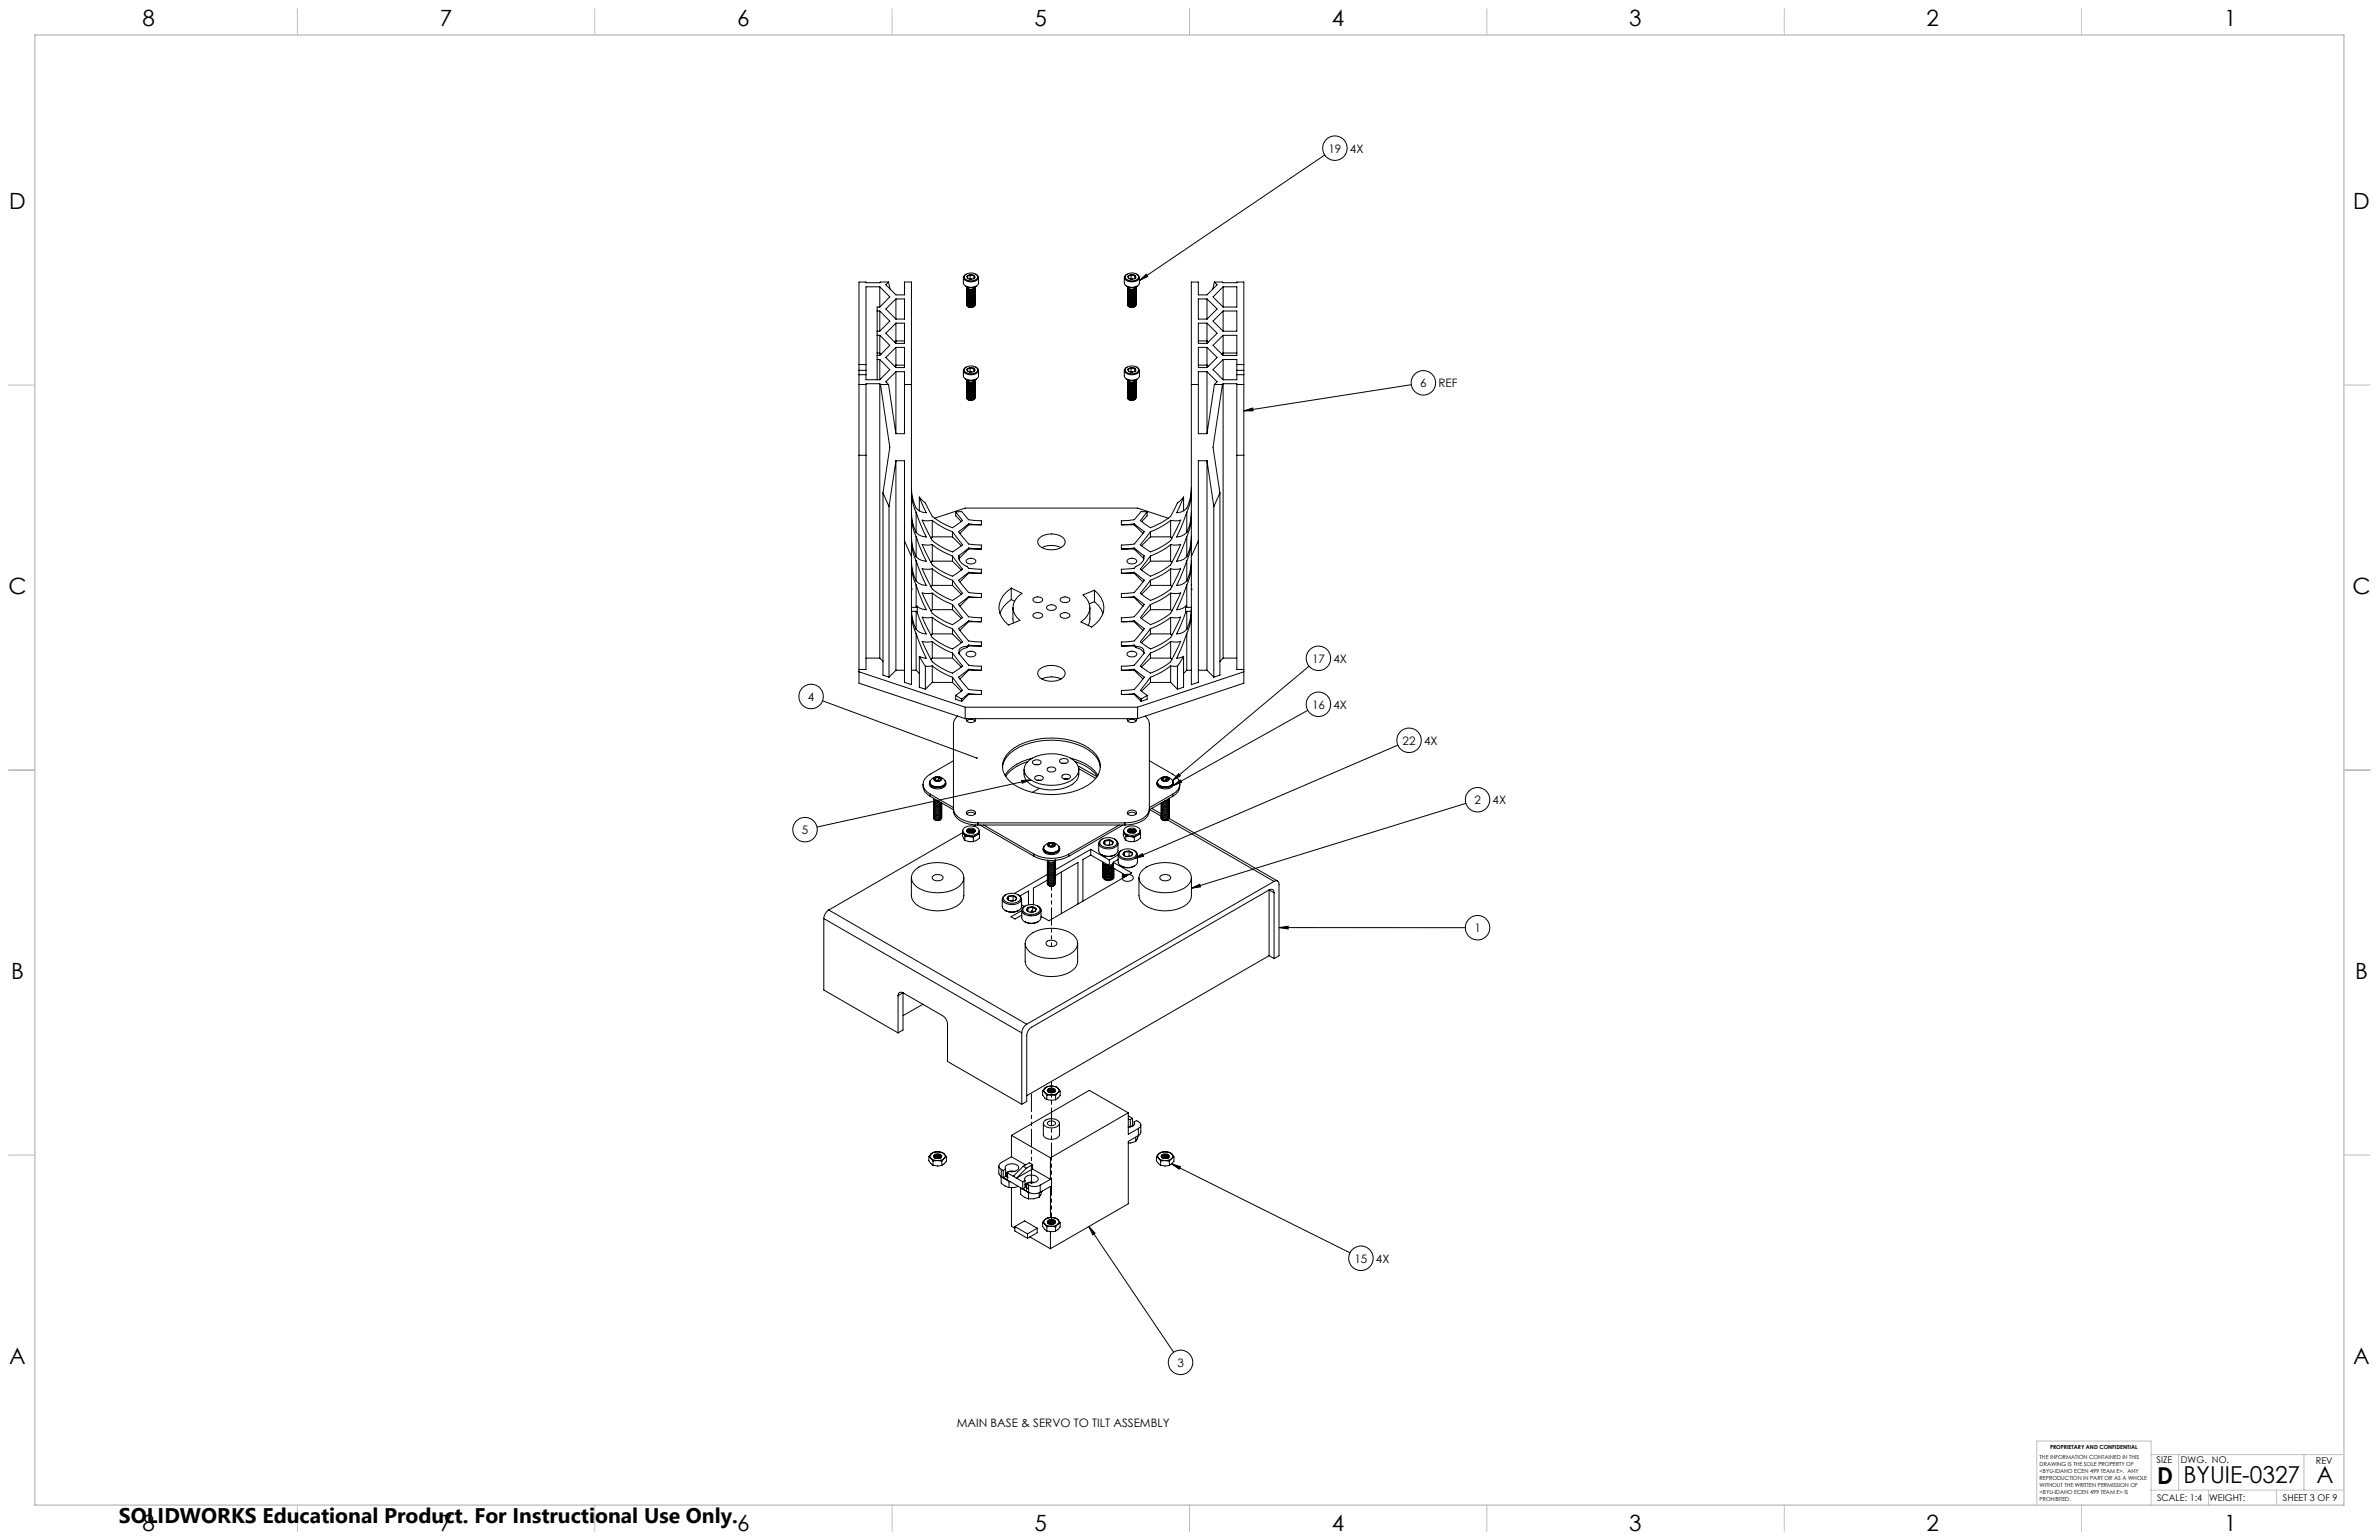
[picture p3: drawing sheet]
<svg xmlns="http://www.w3.org/2000/svg" width="864mm" height="559mm" viewBox="0 0 864 559" stroke-linecap="round" stroke-linejoin="round" font-family="sans-serif">
<defs><g id="words">
<g font-size="8.5">
<text x="783.1" y="538.4">D</text>
<text x="792.6" y="538.3">BYUIE-0327</text>
<text x="840.9" y="538.3">A</text>
</g>
<g font-size="8.1">
<text x="51.7" y="9.3">8</text>
<text x="159.7" y="9.3">7</text>
<text x="267.6" y="9.3">6</text>
<text x="375.5" y="9.3">5</text>
<text x="483.5" y="9.3">4</text>
<text x="591.4" y="9.3">3</text>
<text x="699.4" y="9.3">2</text>
<text x="807.3" y="9.3">1</text>
<text x="3.3" y="76">D</text>
<text x="854.2" y="76">D</text>
<text x="3" y="215.7">C</text>
<text x="853.9" y="215.7">C</text>
<text x="4" y="355.4">B</text>
<text x="854.9" y="355.4">B</text>
<text x="3.3" y="495.1">A</text>
<text x="854.2" y="495.1">A</text>
<text x="51.7" y="555.4">8</text>
<text x="159.7" y="555.4">7</text>
<text x="267.6" y="555.4">6</text>
<text x="375.5" y="555.4">5</text>
<text x="483.5" y="555.4">4</text>
<text x="591.4" y="555.4">3</text>
<text x="699.4" y="555.4">2</text>
<text x="807.3" y="555.4">1</text>
</g>
<text font-size="7.7" x="43.2" y="552.5">SOLIDWORKS Educational Product. For Instructional Use Only.</text>
<g font-size="4.2">
<text x="482.3" y="55.4">19</text>
<text x="490" y="55.4">4X</text>
<text x="515.5" y="140.5">6</text>
<text x="522.2" y="140.5">REF</text>
<text x="476.3" y="240.5">17</text>
<text x="484.1" y="240.5">4X</text>
<text x="293.3" y="254.3">4</text>
<text x="476.3" y="257.2">16</text>
<text x="484.1" y="257.2">4X</text>
<text x="509.2" y="270.2">22</text>
<text x="517" y="270.2">4X</text>
<text x="535.2" y="291.8">2</text>
<text x="541.8" y="291.8">4X</text>
<text x="291.1" y="302.7">5</text>
<text x="535.2" y="338.2">1</text>
<text x="491.7" y="458.2">15</text>
<text x="499.5" y="458.2">4X</text>
<text x="427.4" y="495.9">3</text>
<text x="347.3" y="517.7">MAIN BASE &amp; SERVO TO TILT ASSEMBLY</text>
</g>
<g font-size="3.4">
<text x="782.9" y="531">SIZE</text>
<text x="791.7" y="531">DWG. NO.</text>
<text x="840.7" y="531.1">REV</text>
<text x="783" y="544.6">SCALE: 1:4</text>
<text x="801.9" y="544.7">WEIGHT:</text>
<text x="828.7" y="544.6">SHEET 3 OF 9</text>
</g>
<g font-size="2">
<text x="744.2" y="525.8">PROPRIETARY AND CONFIDENTIAL</text>
<text x="740.4" y="529.4">THE INFORMATION CONTAINED IN THIS</text>
<text x="740.4" y="531.9">DRAWING IS THE SOLE PROPERTY OF</text>
<text x="740.4" y="534.5">&lt;BYU-IDAHO ECEN 499 TEAM E&gt;. ANY</text>
<text x="740.4" y="537">REPRODUCTION IN PART OR AS A WHOLE</text>
<text x="740.4" y="539.5">WITHOUT THE WRITTEN PERMISSION OF</text>
<text x="740.4" y="542">&lt;BYU-IDAHO ECEN 499 TEAM E&gt; IS</text>
<text x="740.4" y="544.6">PROHIBITED.</text>
</g>
</g></defs>
<g fill="none" stroke="#000" stroke-width=".36">
<path d="M480.9 56.2l-67.3 45.6M350.4 99.7a3.2 3.2 0 0 1 4.5 .5 1.68 1.68 0 0 1-1.9 1.7 2.34 2.34 0 0 1-3-1.7zM350.7 99.5a1.26 1.26 0 0 0-.5 2.1 3.9 3.9 0 0 0 4.9-.4 1.3 1.3 0 0 0-.9-1.7M352.2 99.7l1.4 .2M352.2 99.7l-1.1 .5M352.2 99.7v1.5M353.6 99.9l.2 .9M353.6 99.9v1.1M408.8 99.7a3.2 3.2 0 0 1 4.5 .5 1.68 1.68 0 0 1-1.9 1.7 2.34 2.34 0 0 1-3-1.7zM409.2 99.5a1.26 1.26 0 0 0-.6 2.1 3.9 3.9 0 0 0 4.9-.4 1.3 1.3 0 0 0-.9-1.7M410.6 99.7l1.4 .2M410.6 99.7l-1.1 .5"/>
<path d="M410.6 99.7v1.5M412 99.9l.3 .9M412 99.9v1.1M318.4 112.9h1M319.4 104.1h-5v33.7h5M319.4 104.1v7.3M319.4 112.9v7.3M319.4 111.4h-1v26.4M319.4 112.9l3.6 3.6-3.6 3.7M319.4 104.1l3.6 3.6-3.6 3.7M322.5 102.3l-.9 1 3.6 3.7h3.1v-4.7h2.6v146.1l-2.6-.8v-80.4h-3.1M322.5 102.3h-2.9l-.2 .3-7.6-.3v145.6l38.6 12.9"/>
<path d="M322.5 102.3l.6 2.5M325.2 108.5h3.1v7.3h-3.1M325.2 117.3h3.1v7.3h-3.1M325.2 108.5l-3.6 3.6 3.6 3.7M325.2 117.3l-3.6 3.6 3.6 3.7M325.2 108.5v7.3M325.2 117.3v7.3M349.7 100.7v2a2.98 2.98 0 0 0 4.1 1.4l1.3-.8 .1-2.6M350.5 103.8l.2 .1a3.8 3.8 0 0 0 3.7-.1M351 110.6a1.63 1.63 0 0 0 1.5 .9 1.63 1.63 0 0 0 1.4-.9 1.56 1.56 0 0 1-1.4 1.1 1.56 1.56 0 0 1-1.5-1zM351 104.2v.1M351 104.6v.1"/>
<path d="M351 105v.1M351 105.4v.1M351 105.9h.1M351 106.3h.1M351 106.7h.1M351 107.1h.1M351 107.5h.1M351 107.9v.1M351 108.3h.1M351 108.7v.1M351 109.1v.1M351 109.5v.1"/>
<path d="M351 109.9v.1M351 110.3v.1M351 109.9a1.65 1.65 0 0 0 2.9-.2 1.66 1.66 0 0 1-2.9 .3M351 109.5a1.7 1.7 0 0 0 2.9-.1 1.65 1.65 0 0 1-1.4 .9 1.65 1.65 0 0 1-1.5-.8zM351 109.1a1.65 1.65 0 0 0 2.9-.2 1.66 1.66 0 0 1-2.9 .3M351 108.7a1.7 1.7 0 0 0 2.9-.2 1.65 1.65 0 0 1-1.4 1 1.65 1.65 0 0 1-1.5-.8zM351 108.3a1.65 1.65 0 0 0 2.9-.2 1.65 1.65 0 0 1-1.3 1 1.65 1.65 0 0 1-1.6-.8M351 107.5a1.69 1.69 0 0 0 2.9-.2 1.65 1.65 0 0 1-1.3 1 1.65 1.65 0 0 1-1.6-.8M351 107.1a1.65 1.65 0 0 0 2.9-.2 1.66 1.66 0 0 1-2.9 .2M351 106.7a1.69 1.69 0 0 0 2.9-.2 1.63 1.63 0 0 1-1.4 1 1.63 1.63 0 0 1-1.5-.8zM351 105.9a1.69 1.69 0 0 0 2.9-.2 1.63 1.63 0 0 1-1.4 1 1.63 1.63 0 0 1-1.5-.8zM351 105a1.66 1.66 0 0 0 2.9-.2 1.65 1.65 0 0 1-1.3 1.1 1.65 1.65 0 0 1-1.6-.8"/>
<path d="M351 104.6a1.7 1.7 0 0 0 2.9-.1 1.65 1.65 0 0 1-1.4 .9 1.65 1.65 0 0 1-1.5-.8zM351.1 100.2l-.1 .4 .4 .4M351.1 100.2l.3 .8M351.4 101l1.4 .3M352.2 101.2l-.2 .1M352.2 101.2l.5 .1M353.8 100.8l-1 .5M353.8 100.8l-.5 .3M353.9 110.1a1.66 1.66 0 0 1-2.9 .2M353.9 107.7a1.68 1.68 0 0 1-2.9 .2M353.9 106a1.66 1.66 0 0 1-2.9 .3M353.9 105.2a1.66 1.66 0 0 1-2.9 .2"/>
<path d="M353.9 104a1.66 1.66 0 0 1-2.9 .2M353.9 107.7a1.66 1.66 0 0 1-2.9 .3M353.9 106.1a1.69 1.69 0 0 1-2.9 .2M353.9 104.1a1.69 1.69 0 0 1-2.9 .2M354 104.4v.1M354 105.2v.1M354 106v.1M354 107.7h.1M354 108.5h.1M354 109.3v.1M354 110.1v.1M408.1 100.7v2a2.98 2.98 0 0 0 4.1 1.4l1.3-.8 .1-2.6"/>
<path d="M408.9 103.8l.3 .1a3.8 3.8 0 0 0 3.6-.1M409.4 110.6a1.63 1.63 0 0 0 1.5 .9 1.63 1.63 0 0 0 1.5-.9 1.56 1.56 0 0 1-1.5 1.1 1.56 1.56 0 0 1-1.5-1zM409.4 104.2v.1M409.4 104.6v.1M409.4 105v.1M409.4 105.4v.1M409.4 105.9h.1M409.4 106.3h.1M409.4 106.7h.1M409.4 107.1h.1M409.4 107.5h.1M409.4 107.9v.1"/>
<path d="M409.4 108.3h.1M409.4 108.7v.1M409.4 109.1v.1M409.4 109.5v.1M409.4 109.9v.1M409.4 110.3v.1M409.4 109.9a1.65 1.65 0 0 0 3-.2 1.66 1.66 0 0 1-3 .3M409.4 109.5a1.7 1.7 0 0 0 3-.1 1.65 1.65 0 0 1-1.4 .9 1.65 1.65 0 0 1-1.6-.8zM409.4 109.1a1.65 1.65 0 0 0 3-.2 1.66 1.66 0 0 1-3 .3M409.4 108.7a1.7 1.7 0 0 0 3-.2 1.65 1.65 0 0 1-1.4 1 1.65 1.65 0 0 1-1.6-.8zM409.4 108.3a1.65 1.65 0 0 0 3-.2 1.65 1.65 0 0 1-1.4 1 1.65 1.65 0 0 1-1.6-.8M409.4 107.5a1.69 1.69 0 0 0 3-.2 1.65 1.65 0 0 1-1.4 1 1.65 1.65 0 0 1-1.6-.8"/>
<path d="M409.4 107.1a1.65 1.65 0 0 0 3-.2 1.66 1.66 0 0 1-3 .2M409.4 106.7a1.69 1.69 0 0 0 3-.2 1.63 1.63 0 0 1-1.4 1 1.63 1.63 0 0 1-1.6-.8zM409.4 105.9a1.69 1.69 0 0 0 3-.2 1.63 1.63 0 0 1-1.4 1 1.63 1.63 0 0 1-1.6-.8zM409.4 105a1.66 1.66 0 0 0 3-.2 1.65 1.65 0 0 1-1.4 1.1 1.65 1.65 0 0 1-1.6-.8M409.4 104.6a1.7 1.7 0 0 0 3-.1 1.65 1.65 0 0 1-1.4 .9 1.65 1.65 0 0 1-1.6-.8zM409.5 100.2v.4l.3 .4M409.5 100.2l.3 .8M409.8 101l1.4 .3M410.6 101.2l-.1 .1M410.6 101.2l.6 .1M412.3 100.8l-1.1 .5M412.3 100.8l-.5 .3"/>
<path d="M412.4 110.1a1.66 1.66 0 0 1-3 .2M412.4 107.7a1.68 1.68 0 0 1-3 .2M412.4 106a1.66 1.66 0 0 1-3 .3M412.4 105.2a1.66 1.66 0 0 1-3 .2M412.4 104a1.66 1.66 0 0 1-3 .2M412.4 107.7a1.66 1.66 0 0 1-3 .3M412.4 106.1a1.69 1.69 0 0 1-3 .2M412.4 104.1a1.69 1.69 0 0 1-3 .2M412.4 104.4v.1M412.4 105.2v.1M412.4 106v.1M412.4 107.7h.1"/>
<path d="M412.4 108.5h.1M412.4 109.3v.1M412.4 110.1v.1M413.6 101.8l2.5-2.3 .6 .8zM438.1 108.5h-3.1v7.3h3.1M438.1 117.3h-3.1v7.3h3.1M438.1 108.5l3.7 3.6-3.7 3.7M438.1 117.3l3.7 3.6-3.7 3.7M438.1 108.5v7.3M438.1 117.3v7.3M440.8 102.3l1 1-3.7 3.7h-3.1v-4.7h-2.5v146.1l2.5-.8v-80.4h3.1M440.8 102.3h3l.2 .3 7.5-.3v145.6l-38.5 12.9"/>
<path d="M440.8 102.3l-.5 2.5M444 104.1h5v7.3h-5M444 112.9h5v7.3h-5M444 104.1v7.3M444 112.9v7.3M444 112.9l-3.7 3.6 3.7 3.7M444 104.1l-3.7 3.6 3.7 3.7M311.8 139.5h2.6M311.8 136h2.6M311.8 132.3h2.6M311.8 134.4h2.6M318.4 121.7h1"/>
<path d="M318.4 129h1M318.4 120.2h1M318.4 130.5h1M318.4 128.1h1l.4 .5M319.4 139.2h-5v103.7h-2.6M319.4 121.7v7.3M319.4 130.5v7.3M319.4 139.2v99.6M319.4 139.2l.2 .3M319.4 130.5l3.6 3.6-3.6 3.7M319.4 121.7l3.6 3.6-3.6 3.7M319.6 139.5h2.9"/>
<path d="M319.6 139.5l3.4 22.8-2.5 16.6M322.5 139.5l2.7 17.9M325.2 134.9h3.1v22.5h-3.1M325.2 126h3.1v7.4h-3.1M325.2 134.9l-3.6 3.6 .9 1M325.2 126l-3.6 3.7 3.6 3.7M325.2 126v7.4M325.2 134.9v22.5M328.3 139.5h2.6M328.3 132.5h-3.1l-.4 .5M328.3 123.7h-3.1l-.4 .4M349.7 134.4v2a2.98 2.98 0 0 0 4.1 1.4l1.3-.8 .1-2.6"/>
<path d="M350.4 133.4a3.2 3.2 0 0 1 4.5 .5 1.68 1.68 0 0 1-1.9 1.7 2.34 2.34 0 0 1-3-1.7zM350.5 137.5l.2 .2a3.8 3.8 0 0 0 3.7-.2M350.7 133.2a1.26 1.26 0 0 0-.5 2.1 3.9 3.9 0 0 0 4.9-.3 1.3 1.3 0 0 0-.9-1.8M351 137.9v.1M351 138.4h.1M351 138.7v.1M351 139.2h.1M351 139.6h.1M351 140v.1M351 140a1.65 1.65 0 0 0 2.9-.2 1.66 1.66 0 0 1-2.9 .3M351 139.2a1.69 1.69 0 0 0 2.9-.2 1.63 1.63 0 0 1-1.4 1 1.63 1.63 0 0 1-1.5-.8zM351 138.4a1.69 1.69 0 0 0 2.9-.3 1.63 1.63 0 0 1-1.4 1.1 1.63 1.63 0 0 1-1.5-.8z"/>
<path d="M351 137.9a1.65 1.65 0 0 0 2.9-.2 1.66 1.66 0 0 1-2.9 .3M351.1 133.9l-.1 .5 .4 .4M351.1 133.9l.3 .9M351.4 134.8l1.4 .2M352.2 133.4l1.4 .2M352.2 133.4l-1.1 .5M352.2 133.4v1.5M352.2 134.9l-.2 .1M352.2 134.9l.5 .1M353.6 133.6l.2 .9M353.6 133.6v1.1M353.8 134.5l-1 .5"/>
<path d="M353.8 134.5l-.5 .4M353.9 139.4a1.68 1.68 0 0 1-2.9 .2M353.9 138.6a1.68 1.68 0 0 1-2.9 .1M353.9 139.4a1.66 1.66 0 0 1-2.9 .2M353.9 138.6a1.66 1.66 0 0 1-2.9 .2M354 138.6h.1M354 139.4h.1M408.1 134.4v2a2.98 2.98 0 0 0 4.1 1.4l1.3-.8 .1-2.6M408.8 133.4a3.2 3.2 0 0 1 4.5 .5 1.68 1.68 0 0 1-1.9 1.7 2.34 2.34 0 0 1-3-1.7zM408.9 137.5l.3 .2a3.8 3.8 0 0 0 3.6-.2M409.2 133.2a1.26 1.26 0 0 0-.6 2.1 3.9 3.9 0 0 0 4.9-.3 1.3 1.3 0 0 0-.9-1.8M409.4 137.9v.1"/>
<path d="M409.4 138.4h.1M409.4 138.7v.1M409.4 139.2h.1M409.4 139.6h.1M409.4 140v.1M409.4 140a1.65 1.65 0 0 0 3-.2 1.66 1.66 0 0 1-3 .3M409.4 139.2a1.69 1.69 0 0 0 3-.2 1.63 1.63 0 0 1-1.4 1 1.63 1.63 0 0 1-1.6-.8zM409.4 138.4a1.69 1.69 0 0 0 3-.3 1.63 1.63 0 0 1-1.4 1.1 1.63 1.63 0 0 1-1.6-.8zM409.4 137.9a1.65 1.65 0 0 0 3-.2 1.66 1.66 0 0 1-3 .3M409.5 133.9v.5l.3 .4M409.5 133.9l.3 .9M409.8 134.8l1.4 .2"/>
<path d="M410.6 133.4l1.4 .2M410.6 133.4l-1.1 .5M410.6 134.9l-.1 .1M410.6 134.9l.6 .1M410.6 133.4v1.5M412 133.6l.3 .9M412 133.6v1.1M412.3 134.5l-1.1 .5M412.3 134.5l-.5 .4M412.4 139.4a1.68 1.68 0 0 1-3 .2M412.4 138.6a1.68 1.68 0 0 1-3 .1M412.4 139.4a1.66 1.66 0 0 1-3 .2"/>
<path d="M412.4 138.6a1.66 1.66 0 0 1-3 .2M412.4 138.6h.1M412.4 139.4h.1M432.5 139.5h2.5M435 132.5h3.1l.5 .5M435 123.7h3.1l.5 .4M438.1 126h-3.1v7.4h3.1M438.1 134.9h-3.1v22.5h3.1M438.1 126l3.7 3.7-3.7 3.7M438.1 134.9l3.7 3.6-1 1M438.1 126v7.4M438.1 134.9v22.5"/>
<path d="M440.8 139.5h3M440.8 139.5l-2.7 17.9M443.8 139.5l-3.5 22.8 2.5 16.6M444 121.7h5v7.3h-5M444 130.5h5v7.3h-5M444 139.2h5v103.7h2.5M444 139.2l-.2 .3M444 121.7v7.3M444 130.5v7.3M444 139.2v99.6M444 121.7l-3.7 3.6 3.7 3.7M444 130.5l-3.7 3.6 3.7 3.7"/>
<path d="M449 139.5h2.5M449 136h2.5M449 132.3h2.5M449 134.4h2.5M449 128.1h-5l-.5 .5M512.3 139.6l-60.8 9.5M351 144.3a1.64 1.64 0 0 0 1.5 1 1.64 1.64 0 0 0 1.4-1 1.63 1.63 0 0 1-1.4 1.1 1.63 1.63 0 0 1-1.5-.9zM351 140.4h.1M351 140.8v.1M351 141.2v.1M351 141.6v.1M351 142v.1"/>
<path d="M351 142.5h.1M351 142.8v.1M351 143.3h.1M351 143.7h.1M351 144.1h.1M351 144.1a1.69 1.69 0 0 0 2.9-.2 1.63 1.63 0 0 1-1.4 1 1.63 1.63 0 0 1-1.5-.8zM351 143.3a1.69 1.69 0 0 0 2.9-.2 1.63 1.63 0 0 1-1.4 1 1.63 1.63 0 0 1-1.5-.8zM351 142.5a1.69 1.69 0 0 0 2.9-.3 1.63 1.63 0 0 1-1.4 1.1 1.63 1.63 0 0 1-1.5-.8zM351 142a1.71 1.71 0 0 0 2.9-.1 1.66 1.66 0 0 1-2.9 .1zM351 141.6a1.66 1.66 0 0 0 2.9-.2 1.65 1.65 0 0 1-1.3 1.1 1.65 1.65 0 0 1-1.6-.8M351 141.2a1.7 1.7 0 0 0 2.9-.2 1.65 1.65 0 0 1-1.4 1 1.65 1.65 0 0 1-1.5-.8zM351 140.8a1.65 1.65 0 0 0 2.9-.2 1.66 1.66 0 0 1-2.9 .3"/>
<path d="M353.9 143.4a1.66 1.66 0 0 1-2.9 .3M353.9 142.6a1.66 1.66 0 0 1-2.9 .2M353.9 140.2a1.69 1.69 0 0 1-2.9 .2M353.9 143.5a1.69 1.69 0 0 1-2.9 .2M353.9 142.7a1.69 1.69 0 0 1-2.9 .2M353.9 140.2a1.66 1.66 0 0 1-2.9 .2M354 140.2h.1M354 141h.1M354 141.8v.1M354 142.6v.1M354 143.4v.1M354 144.3h.1"/>
<path d="M409.4 144.3a1.64 1.64 0 0 0 1.5 1 1.64 1.64 0 0 0 1.5-1 1.63 1.63 0 0 1-1.5 1.1 1.63 1.63 0 0 1-1.5-.9zM409.4 140.4h.1M409.4 140.8v.1M409.4 141.2v.1M409.4 141.6v.1M409.4 142v.1M409.4 142.5h.1M409.4 142.8v.1M409.4 143.3h.1M409.4 143.7h.1M409.4 144.1h.1M409.4 144.1a1.69 1.69 0 0 0 3-.2 1.63 1.63 0 0 1-1.4 1 1.63 1.63 0 0 1-1.6-.8z"/>
<path d="M409.4 143.3a1.69 1.69 0 0 0 3-.2 1.63 1.63 0 0 1-1.4 1 1.63 1.63 0 0 1-1.6-.8zM409.4 142.5a1.69 1.69 0 0 0 3-.3 1.63 1.63 0 0 1-1.4 1.1 1.63 1.63 0 0 1-1.6-.8zM409.4 142a1.71 1.71 0 0 0 3-.1 1.66 1.66 0 0 1-3 .1zM409.4 141.6a1.66 1.66 0 0 0 3-.2 1.65 1.65 0 0 1-1.4 1.1 1.65 1.65 0 0 1-1.6-.8M409.4 141.2a1.7 1.7 0 0 0 3-.2 1.65 1.65 0 0 1-1.4 1 1.65 1.65 0 0 1-1.6-.8zM409.4 140.8a1.65 1.65 0 0 0 3-.2 1.66 1.66 0 0 1-3 .3M412.4 143.4a1.66 1.66 0 0 1-3 .3M412.4 142.6a1.66 1.66 0 0 1-3 .2M412.4 140.2a1.69 1.69 0 0 1-3 .2M412.4 143.5a1.69 1.69 0 0 1-3 .2M412.4 142.7a1.69 1.69 0 0 1-3 .2M412.4 140.2a1.66 1.66 0 0 1-3 .2"/>
<path d="M412.4 140.2h.1M412.4 141h.1M412.4 141.8v.1M412.4 142.6v.1M412.4 143.4v.1M412.4 144.3h.1M451.5 149.1l3.2-1 .2 1zM311.8 165.2h2.6M320.5 178.9l2.2 4.9M320.5 178.9v66.1l2.2 .7M325.2 167.2l-2.5 16.6M325.2 167.2v76"/>
<path d="M330.9 178.5a17.1 17.1 0 0 0 1.7 7.4M330.9 177a17.1 17.1 0 0 0 1.7 7.4l1 .9 1.2 .5 1.4 .3-2.5-5.7M432.5 177a17.7 17.7 0 0 1-1.7 7.4l-2.2 1.4-1.5 .3 2.5-5.7M432.5 178.5a17.7 17.7 0 0 1-1.7 7.4M438.1 167.2l2.5 16.6M438.1 167.2v76M442.8 178.9l-2.2 4.9M442.8 178.9v66.1l-2.2 .7M449 165.2h2.5M322.7 183.8v61.9M328.3 196.3l2.6 5.6M330.9 196.1a17.1 17.1 0 0 0 1.7 7.4"/>
<path d="M330.9 194.6a17.1 17.1 0 0 0 1.7 7.4M330.9 187.3a17.1 17.1 0 0 0 1.7 7.4M330.9 185.8a17.1 17.1 0 0 0 1.7 7.4M332.6 194.7l3.6 9-2.6-.8-1-.9M332.6 185.9l3.6 9-1.4-.3-1.2-.5-1-.9M332.6 185.9v7.3M332.6 194.7v7.3M333.7 180.4l2.2 2.1 1.6 3.2a8.4 8.4 0 0 0 4.4 4l3.9 1.8 3.6-2.6-2.5-3.2M333.7 180.4v5M338.4 197.6l-1.3 .2-2.3-.2 2.3 4.9a9 9 0 0 0 4.8 4.8l3.9 1.8 3.6-2.6-3.6-4.7M338.4 197.6a26.7 26.7 0 0 0 7.4 4.2M338.4 188.8l-2.6 .2-1-.3 2.3 4.9a8.7 8.7 0 0 0 4.8 4.9l3.9 1.8 3.6-2.6-3.6-4.8"/>
<path d="M338.4 188.8a26.7 26.7 0 0 0 7.4 4.1M338.4 188.8v6M338.4 197.6v6M338.4 194.8l-.4 .5M338.4 194.8h7.4M339.3 188l11.1-3.6h62.6l11 3.6M345.8 192.9v1.9M345.8 194.8l3.2 3.2M346.9 185.7l2.2-.1 1.7 2a2.84 2.84 0 0 0 2.5 1.2l3 .1v1.5M346.9 185.7v1.5l2.1 2.1M351.6 190.1l4.7 .3M351.6 190.1l-3.7 2.8 3.7 4.5 4.7 .4v1.4"/>
<path d="M351.6 198.9l4.7 .3M351.6 198.9l-3.7 2.8 .3 .4M351.6 190.4h4.7M351.6 199.2h4.7M351.6 199.2l-3.4 3.4M351.6 190.4l-3.2 3.2M351.6 190.1v.3M351.6 198.9v.3M377.2 195.3a7.1 7.1 0 0 1 8.9 0 2.14 2.14 0 0 1-1.3 3.6 7 7 0 0 1-7.8-1.3l-.2-1.6zM378.2 198.7a7.8 7.8 0 0 1 7 0M407.1 190.4h4.6M407.1 199.2h4.6"/>
<path d="M411.7 198.9l3.7 2.8-.3 .4M411.7 198.9l-4.6 .3M411.7 190.1l3.7 2.8-3.7 4.5-4.6 .4v1.4M411.7 190.1l-4.6 .3M411.7 190.1v.3M411.7 198.9v.3M411.7 190.4l3.2 3.2M411.7 199.2l3.4 3.4M416.4 185.7l-2.2-.1-1.6 2a2.84 2.84 0 0 1-2.6 1.2l-2.9 .1v1.5M416.4 185.7v1.5l-2 2.1M417.6 192.9v1.9M417.6 194.8l-3.2 3.2"/>
<path d="M417.6 194.8h7.4M425 197.6l1.3 .2 2.3-.2-2.3 4.9a8.8 8.8 0 0 1-4.8 4.8l-3.9 1.8-3.7-2.6 3.7-4.7M425 197.6a26.7 26.7 0 0 1-7.4 4.2M425 188.8l2.5 .2 1.1-.3-2.3 4.9a8.5 8.5 0 0 1-4.8 4.9l-3.9 1.8-3.7-2.6 3.7-4.8M425 188.8a26.7 26.7 0 0 1-7.4 4.1M425 188.8v6M425 197.6v6M425 194.8l.4 .5M429.6 180.4l-2.2 2.1-1.6 3.2a8.1 8.1 0 0 1-4.3 4l-3.9 1.8-3.7-2.6 2.5-3.2M429.6 180.4v5M430.8 185.9l-3.7 9 1.5-.3 2.2-1.4M430.8 194.7l-3.7 9 2.7-.8 1-.9"/>
<path d="M430.8 185.9v7.3M430.8 194.7v7.3M432.5 185.8a17.7 17.7 0 0 1-1.7 7.4M432.5 187.3a17.7 17.7 0 0 1-1.7 7.4M432.5 194.6a17.7 17.7 0 0 1-1.7 7.4M432.5 196.1a17.7 17.7 0 0 1-1.7 7.4M435 196.3l-2.5 5.6M440.6 183.8v61.9M330.9 204.9a17.1 17.1 0 0 0 1.7 7.4M330.9 203.4a17.4 17.4 0 0 0 1.7 7.4M330.9 213.8h.1M330.9 213.7v.1"/>
<path d="M332.6 212.3l3.6 9-2.4-.7-1-.7M332.6 203.5l3.6 8.9-1.4-.2-1.2-.5-1-.9M332.6 203.5v7.3M332.6 212.3v8.1M332.8 219.9v2.1M332.8 219.9l-.2 .5M338.4 206.4l-1.3 .2-2.3-.3 2.3 4.9a8.7 8.7 0 0 0 4.8 4.9l3.9 1.8 3.6-2.6-3.6-4.8M338.4 206.4a26.7 26.7 0 0 0 7.4 4.1M338.4 215.2l-2.6 .2-1-.2 2.3 4.8a8.7 8.7 0 0 0 4.8 4.9l3.9 1.8 3.6-2.6-3.6-4.7M338.4 215.2a26.7 26.7 0 0 0 7.4 4.2M338.4 206.4v6M338.4 215.2v6"/>
<path d="M338.4 212.4l-.4 .5M338.4 212.4h7.4M338.4 203.6l-.4 .5M338.4 203.6h7.4M345.8 201.8v1.8M345.8 210.5v1.9M345.8 219.4v1.8M345.8 212.4l3.2 3.3M345.8 203.6l3.2 3.2M348.2 202.1v.7l.5 1.1 1.8 1.4a5.6 5.6 0 0 0 4.6 1.2l1.2 .1v1.4M348.2 202.1v1M350.8 203.2a2.19 2.19 0 0 1 3.5 .4 2.09 2.09 0 0 1-3.6 0z"/>
<path d="M351.6 207.6l4.7 .4M351.6 207.6l-3.7 2.9 3.7 4.5 4.7 .3v1.5M351.6 216.5l4.7 .3M351.6 216.5l-3.7 2.8 3.7 4.5 4.7 .4v1.4M351.6 208h4.7M351.6 216.8h4.7M351.6 216.8l-3.2 3.2M351.6 208l-3.2 3.2M351.6 207.6v.4M351.6 216.5v.3M365.5 214.7l1.6-1.3 3.9 1.9a5.6 5.6 0 0 0-.8 9.8l-4.1 1.7a7.4 7.4 0 0 1-.6-12.1zM367.1 217.6a9.7 9.7 0 0 0-4.1 5"/>
<path d="M367.1 213.4v4.2M367.1 217.6l1.2 .6M375.1 217.2a2.19 2.19 0 0 1 3.4 .4 2.09 2.09 0 0 1-3.6 0zM385 217.2a2.19 2.19 0 0 1 3.4 .4 2.09 2.09 0 0 1-3.6 0zM393.1 215.9l4.2-1.7a7.4 7.4 0 0 1 .6 12l-1.6 1.3-3.9-1.8a5.6 5.6 0 0 0 1.9-8.7zM397.3 218.3l1.4 1.4 1.7 2.9M397.3 214.2v4.1M397.3 218.3l-1.9 .8M407.1 208h4.6M407.1 216.8h4.6M409.2 203.2a2.19 2.19 0 0 1 3.5 .4 2.09 2.09 0 0 1-3.6 0zM411.7 216.5l3.7 2.8-2.4 3.1a3.5 3.5 0 0 1-3.6 1.6l-2.3 .2v1.4"/>
<path d="M411.7 216.5l-4.6 .3M411.7 207.6l3.7 2.9-3.7 4.5-4.6 .3v1.5M411.7 207.6l-4.6 .4M411.7 207.6v.4M411.7 216.5v.3M411.7 208l3.2 3.2M411.7 216.8l3.2 3.2M415.1 202.1v1l-.4 .7-2 1.6a5.5 5.5 0 0 1-4.5 1.1l-1.1 .1v1.4M415.1 202.1v1M417.6 201.8v1.8M417.6 210.5v1.9M417.6 219.4v1.8"/>
<path d="M417.6 212.4l-3.2 3.3M417.6 212.4h7.4M417.6 203.6l-3.2 3.2M417.6 203.6h7.4M425 206.4l1.3 .2 2.3-.3-2.3 4.9a8.5 8.5 0 0 1-4.8 4.9l-3.9 1.8-3.7-2.6 3.7-4.8M425 206.4a26.7 26.7 0 0 1-7.4 4.1M425 215.2l2.5 .2 1.1-.2-2.3 4.8a8.5 8.5 0 0 1-4.8 4.9l-3.9 1.8-3.7-2.6 3.7-4.7M425 215.2a26.7 26.7 0 0 1-7.4 4.2M425 206.4v6M425 215.2v6M425 212.4l.4 .5M425 203.6l.4 .5"/>
<path d="M430.5 219.9v2.1M430.5 219.9l.3 .5M430.8 203.5l-3.7 8.9 1.5-.2 2.2-1.4M430.8 212.3l-3.7 9 2.4-.7 1-.7M430.8 203.5v7.3M430.8 212.3v8.1M432.5 203.4a18 18 0 0 1-1.7 7.4M432.5 204.9a17.7 17.7 0 0 1-1.7 7.4M432.5 213.8h.1M432.5 213.7v.1M432.5 212.2v.1M314.4 238.8h5"/>
<path d="M319.4 238.8l1.1 1.2M330.9 222.5a17.1 17.1 0 0 0 1.7 7.4M330.9 221a17.1 17.1 0 0 0 1.7 7.4M330.9 220.4h1.7M330.9 221.8h1.7M332.6 229.9l3.6 9-2.5-.7M332.6 221.8l.2 .2M332.6 221.8v6.6M332.6 229.9v13.3M332.8 222l3.4 8-1.4-.2-1.2-.5-1-.9M333.7 238.2l2.2 3.6M333.7 238.2v11.2l2.2 .7"/>
<path d="M338.4 232.8l-2.6 .2-1-.3 2.3 4.9a8.7 8.7 0 0 0 4.8 4.9l3.9 1.8 3.6-2.6-3.6-4.8M338.4 232.8a26.7 26.7 0 0 0 7.4 4.1M338.4 224l-1.3 .2-2.3-.3 2.3 4.9a8.7 8.7 0 0 0 4.8 4.9l3.9 1.8 3.6-2.6-3.6-4.8M338.4 224a26.7 26.7 0 0 0 7.4 4.1M338.4 238.8h7.4M338.4 230l-.4 .5M338.4 224v6M338.4 232.8v6M338.4 238.8l-.4 .5M338.4 230h7.4M338.4 221.2l-.4 .5M338.4 221.2h7.4"/>
<path d="M345.8 228.1v1.9M345.8 236.9v1.9M345.8 238.8l3.2 3.2M345.8 230l3.2 3.2M345.8 221.2l3.2 3.2M348.2 236.7l-.3 .2 3.7 4.5 4.7 .3v1.5M348.2 236.7v.5M350.8 236.9a2.23 2.23 0 0 1 3.5 .4 2.09 2.09 0 0 1-3.6 0zM351 234.5l-2.2 .6a1.42 1.42 0 0 0-.6 1.6M351 235l-1.9 .7-.9 1.2M351 234.5v.5M351.6 225.2l4.7 .4"/>
<path d="M351.6 225.2l-3.7 2.9 3.7 4.5 4.7 .3v1.5M351.6 234.1l4.7 .3M351.6 234.1l-.6 .4M351.6 225.6h4.7M351.6 234.4h4.7M351.6 234.4l-.6 .6M351.6 225.6l-3.2 3.2M351.6 225.2v.4M351.6 234.1v.3M367.7 220.5l.2 5.5M375.1 222.9a2.23 2.23 0 0 1 3.4 .4 2.09 2.09 0 0 1-3.6 0zM380 220.1a2.23 2.23 0 0 1 3.5 .4 2.09 2.09 0 0 1-3.6 0z"/>
<path d="M385 222.9a2.23 2.23 0 0 1 3.4 .4 2.09 2.09 0 0 1-3.6 0zM395.6 220.5v4.5l-.6 1.9M407.1 225.6h4.6M407.1 234.4h4.6M409.2 236.9a2.23 2.23 0 0 1 3.5 .4 2.09 2.09 0 0 1-3.6 0zM411.7 234.1l-4.6 .3M411.7 225.2l3.7 2.9-2.4 3a3.7 3.7 0 0 1-3.6 1.8h-2.3v1.5M411.7 225.2l-4.6 .4M411.7 225.2v.4M411.7 234.1v.3M411.7 234.1l.6 .4M411.7 225.6l3.2 3.2"/>
<path d="M411.7 234.4l.6 .6M412.3 234.5l2.2 .6a1.37 1.37 0 0 1 .6 1.6M412.3 235l1.9 .7 .9 1.1M412.3 234.5v.5M415.1 236.7l.3 .2-3.7 4.5-4.6 .3v1.5M415.1 236.7v.5M417.6 238.8h7.4M417.6 228.1v1.9M417.6 236.9v1.9M417.6 238.8l-3.2 3.2M417.6 230l-3.2 3.2M417.6 230h7.4"/>
<path d="M417.6 221.2l-3.2 3.2M417.6 221.2h7.4M425 232.8l2.5 .2 1.1-.3-2.3 4.9a8.5 8.5 0 0 1-4.8 4.9l-3.9 1.8-3.7-2.6 3.7-4.8M425 232.8a26.7 26.7 0 0 1-7.4 4.1M425 224l1.3 .2 2.3-.3-2.3 4.9a8.5 8.5 0 0 1-4.8 4.9l-3.9 1.8-3.7-2.6 3.7-4.8M425 224a26.7 26.7 0 0 1-7.4 4.1M425 224v6M425 232.8v6M425 238.8l.4 .5M425 230l.4 .5M425 221.2l.4 .5M429.6 238.2l-2.2 3.6"/>
<path d="M429.6 238.2v11.2l-2.2 .7M430.5 222l-3.4 8 1.5-.2 2.2-1.4M430.8 229.9l-3.7 9 2.5-.7M430.8 221.8l-.3 .2M430.8 221.8v6.6M430.8 229.9v13.3M430.8 221.8h1.7M430.8 220.4h1.7M432.5 221a17.7 17.7 0 0 1-1.7 7.4M432.5 222.5a17.7 17.7 0 0 1-1.7 7.4M444 238.8l-1.2 1.2M444 238.8h5"/>
<path d="M298.6 254.3l56 20.8M311.8 243.8l38.6 12.8M325.2 243.2l-2.5 2.5M325.2 243.2h3.1M330.9 243.2h1.7M332.6 243.2l1.1 1.2M335.9 241.8v8.3M338.4 241.6a26.7 26.7 0 0 0 7.4 4.1M338.4 241.6l-2.5 .2M338.4 247.6h7.4M338.4 247.6l-2.5 2.5M338.4 241.6v6"/>
<path d="M345.8 245.7l3.6 4.8-2.5 1.8M345.8 247.6l3.2 3.2M345.8 245.7v1.9M346.9 252.3l2.2 1.3M346.9 252.3v1.5l2.2 .7M347.6 259.8l-.8 .9-.7 2v31.6a6 6 0 0 0 5.5 4.7l3.4 .4M349.1 253.6v.9M350.4 256.6h62.6M350.4 256.6v4.2M351.6 242.9l4.7 .3M351.6 242.9l-3.7 2.8 3.7 4.5 4.7 .3v1.5M351.6 251.6l4.7 .4"/>
<path d="M351.6 251.6l-2.5 2M351.6 243.2h4.7M351.6 252h4.7M351.6 252l-2.5 2.5M351.6 243.2l-3.2 3.2M351.6 242.9v.3M351.6 251.6v.4M377.2 243a7.1 7.1 0 0 1 8.9 0 2.14 2.14 0 0 1-1.3 3.6 7 7 0 0 1-7.8-1.3l-.2-1.6zM378.2 246.4a7.8 7.8 0 0 1 7 0M407.1 243.2h4.6M407.1 252h4.6M411.7 251.6l2.5 2"/>
<path d="M411.7 251.6l-4.6 .4M411.7 242.9l3.7 2.8-2.4 3a3.5 3.5 0 0 1-3.6 1.7l-2.3 .1v1.5M411.7 242.9l-4.6 .3M411.7 242.9v.3M411.7 251.6v.4M411.7 243.2l3.2 3.2M411.7 252l2.5 2.5M413 256.6v4.2M414.2 253.6v.9M415.7 259.8l.9 .9 .6 2v31.6a5.9 5.9 0 0 1-5.4 4.7l-3.5 .4M416.4 252.3l-2.2 1.3M416.4 252.3v1.5l-2.2 .7"/>
<path d="M417.6 245.7l-3.7 4.8 2.5 1.8M417.6 247.6l-3.2 3.2M417.6 247.6h7.4M417.6 245.7v1.9M425 241.6l2.4 .2M425 241.6a26.7 26.7 0 0 1-7.4 4.1M425 247.6l2.4 2.5M425 241.6v6M427.4 241.8v8.3M430.8 243.2h1.7M430.8 243.2l-1.2 1.2M435 243.2h3.1"/>
<path d="M438.1 243.2l2.5 2.5M451.5 243.8l-38.5 12.8M474.7 257.7l-48.8 27.3M475.2 241.7l-49.6 41.5M346.1 276l-8.4 4.9a3.8 3.8 0 0 0-2.6 3.7 3.8 3.8 0 0 0 2.6 3.6M350.4 260.8h62.6M350.9 261.6a2.31 2.31 0 0 1 3.1 0M350.9 260.8l-.1 .4a1.95 1.95 0 0 0 3.4 0l-.2-.4M363.9 278.4a9.6 9.6 0 0 1 6.1-7.3 27.7 27.7 0 0 1 25.1 1 8.7 8.7 0 0 1 4.4 6.3M366.7 272.5a25.1 25.1 0 0 1 20-4.3 16.8 16.8 0 0 1 12 7 6.8 6.8 0 0 1-2.1 8.4 24.8 24.8 0 0 1-19.9 4.3 18 18 0 0 1-11.2-5.6 6.7 6.7 0 0 1 1.2-9.8zM371.7 279.2a5.5 5.5 0 0 0 3.9 6.2 14.8 14.8 0 0 0 14.7-1.7 4.8 4.8 0 0 0 1.3-4.5M373.1 276.3a15.3 15.3 0 0 0-8 5.4"/>
<path d="M373.5 275.9a14.9 14.9 0 0 1 16.2 0 4 4 0 0 1-.4 7.1 14.8 14.8 0 0 1-16.2-.8 3.9 3.9 0 0 1 .4-6.3zM374.8 276.3a2.01 2.01 0 0 1 3.1 .2 1.85 1.85 0 0 1-3.1 .2zM374.8 275.1a15.7 15.7 0 0 0-10 6.2M375.6 277.5h1.4M380.2 278.9a2.01 2.01 0 0 1 3.1 .3 1.83 1.83 0 0 1-3.2 .1zM385 275.6l.5-.3a1.45 1.45 0 0 1 2.2 1.1 2.04 2.04 0 0 1-3.1-.2zM385.5 277h1.4M388.5 275.1a15.5 15.5 0 0 1 10 6.2M390.3 276.3a15.3 15.3 0 0 1 8 5.4M391.4 278.1l6.8 3.7M391.6 278.9l6.2 3.5M409.3 261.6a2.31 2.31 0 0 1 3.1 0"/>
<path d="M409.4 260.8l-.2 .4a1.95 1.95 0 0 0 3.4 0l-.2-.4M417.2 276l8.5 4.9a3.9 3.9 0 0 1 2.6 3.7 3.9 3.9 0 0 1-2.6 3.6M507.4 270.4l-95.5 41.1M335.1 284.6a4.3 4.3 0 0 0 2.6 4.4M337.4 284.1a1.83 1.83 0 0 0 1.7 2 3.2 3.2 0 0 0 4.3-1.5v-.5M337.5 283.8v.3a3.3 3.3 0 0 0 5.7 .2v-.5M337.7 283.3a3.2 3.2 0 0 1 5.3 0M337.7 283.3l-.2 .6a3.4 3.4 0 0 0 5.4 .8l.3-.6-.2-.8M337.7 288.2l8.4 4.9M337.7 288.2v.8M337.7 289l8.4 4.8M337.7 283.2l-.2 .4a1.67 1.67 0 0 0 1.6 2 3.1 3.1 0 0 0 4.3-1.7l-.4-.7"/>
<path d="M338.9 291.1a1.8 1.8 0 0 0 2.8 .2M338.9 290.8v-.1a1.74 1.74 0 0 0 2.6 .4M338.9 290.3a1.68 1.68 0 0 0 2.2 .6M338.9 289.9a1.28 1.28 0 0 0 1.6 .7M338.9 296.8v.3a1.67 1.67 0 0 0 2.6 .2M338.9 290.3h.1M338.9 291.1h.1M338.9 291.9v.1M338.9 292.7v.1M338.9 293.5v.1M338.9 294.4h.1M338.9 296v.1"/>
<path d="M339 282.4l.3-.3a1.76 1.76 0 0 1 2.6 .6 1.75 1.75 0 0 1-3 0zM339 296.5l-.1 .3M339.2 297h.1M339.3 282.9a1.54 1.54 0 0 0 1.9 .3M339.3 282.9l.4 .3M339.5 282.3l-.2 .6M339.5 282.3v.9l1.2-.2M340.7 282.1l-1.2 .2M340.7 282.1l.8 .4M340.7 283l.4 .2M340.7 282.1v.9M341.5 282.5l-.3 .7"/>
<path d="M341.7 297.1a1.69 1.69 0 0 1-2.2 .4l.9 .3 .9-.3M341.9 296.7v-.1a1.76 1.76 0 0 1-3 .2M341.9 296.3v-.1a1.72 1.72 0 0 1-3 .2v.1M341.9 295.8a1.76 1.76 0 0 1-3 .2M341.9 295.5v-.1a1.72 1.72 0 0 1-3 .2M341.9 295a1.74 1.74 0 0 1-3 .2M341.9 294.6a1.72 1.72 0 0 1-3 .2M341.9 294.2v-.1a1.72 1.72 0 0 1-3 .3M341.9 293.8a1.76 1.76 0 0 1-3 .2M341.9 293.4v-.1a1.72 1.72 0 0 1-3 .2M341.9 292.9a1.76 1.76 0 0 1-3 .3M341.9 292.6v-.1a1.72 1.72 0 0 1-3 .2"/>
<path d="M341.9 292.1a1.74 1.74 0 0 1-3 .2v.1M341.9 291.7a1.72 1.72 0 0 1-3 .2M341.9 291.3a1.72 1.72 0 0 1-3 .2v.1M341.9 292.1v.1M341.9 292.9v.1M341.9 293.8h.1M341.9 295h.1M346.1 293.5a6.1 6.1 0 0 0 5.5 4.7l3.4 .4M350.9 294.6a2.06 2.06 0 0 1 3.3 .3 1.95 1.95 0 0 1-3.4 0zM350.9 295.3a2.31 2.31 0 0 1 3.1 0M354.3 299.4l-.7 .4M355 298.6h53.3"/>
<path d="M355 299.4h53.3M355 298.6v.8M355.7 299.4l19.7 11.3M357.1 299.4l18.3 10.6M370.8 283.2l3.4-.2-3.1 1.2zM374.2 283l-77.6 17.1M375.6 282a2.01 2.01 0 0 1 3.1 .2 1.81 1.81 0 0 1-3.1 .2zM376.4 283.1h1.5M376.9 283.1v.1M377.3 286.1l-2.5 1.4M385.5 281.6a2.01 2.01 0 0 1 3.1 .2 1.83 1.83 0 0 1-3.2 .1zM386.3 282.7h1.4"/>
<path d="M386.4 282.6v.1M406.3 299.4l-18.4 10.6M407.6 299.4l-19.7 11.3M408.3 298.6v.8M409.3 294.6a2.06 2.06 0 0 1 3.3 .3 1.95 1.95 0 0 1-3.4 0zM409.3 295.3a2.31 2.31 0 0 1 3.1 0M417.2 293.5a6 6 0 0 1-5.4 4.7l-3.5 .4M417.4 293.8l4.1 2.4M418.1 293.3l3.4 2M420 284.1a1.73 1.73 0 0 0 1.7 2 3.2 3.2 0 0 0 4.3-1.5v-.5M420.1 283.8v.3a3.3 3.3 0 0 0 5.7 .2v-.5M420.3 283.2l-.2 .4a1.67 1.67 0 0 0 1.6 2 3.1 3.1 0 0 0 4.3-1.7l-.4-.7"/>
<path d="M420.8 282.7a2.93 2.93 0 0 1 5 1.4 3.6 3.6 0 0 1-5.4 .4 1.42 1.42 0 0 1 .4-1.8zM421.5 296.8v.3a1.77 1.77 0 0 0 2.6 .2M421.5 291.9v.1M421.5 292.7v.1M421.5 293.5v.1M421.5 294.4h.1M421.5 296v.1M421.6 282.4l.3-.3a1.78 1.78 0 0 1 2.6 .6 1.75 1.75 0 0 1-3 0zM421.6 296.5l-.1 .3M421.8 297h.1M421.9 282.9a1.54 1.54 0 0 0 1.9 .3M421.9 282.9l.4 .3"/>
<path d="M422.2 282.3l-.3 .6M422.2 282.3v.9l1.1-.2M423.3 282.1l-1.1 .2M423.3 282.1l.8 .4M423.3 283l.4 .2M423.3 282.1v.9M423.9 297.6l38.6 22.2M424.1 282.5l-.3 .7M424.3 297.1a1.69 1.69 0 0 1-2.2 .4l.9 .3 .9-.3M424.4 297l39.4 22.7M424.5 296.7v-.1a1.76 1.76 0 0 1-3 .2M424.5 296.3v-.1a1.72 1.72 0 0 1-3 .2v.1"/>
<path d="M424.5 295.8a1.76 1.76 0 0 1-3 .2M424.5 295.5v-.1a1.72 1.72 0 0 1-3 .2M424.5 295a1.74 1.74 0 0 1-3 .2M424.5 294.6a1.72 1.72 0 0 1-3 .2M424.5 294.2v-.1a1.72 1.72 0 0 1-3 .3M424.5 293.8a1.76 1.76 0 0 1-3 .2M424.5 293.4v-.1a1.72 1.72 0 0 1-3 .2M424.5 292.9a1.76 1.76 0 0 1-3 .3M424.5 292.6v-.1a1.72 1.72 0 0 1-3 .2M424.5 292.1a1.74 1.74 0 0 1-3 .2v.1M424.5 291.7a1.72 1.72 0 0 1-3 .2M424.5 291.3a1.72 1.72 0 0 1-3 .2v.1"/>
<path d="M424.5 290.9a1.86 1.86 0 0 1-2.9 .4M424.5 290.5a1.82 1.82 0 0 1-2.7 .7M424.5 290.1a1.69 1.69 0 0 1-2.3 .8M424.5 289.7a1.44 1.44 0 0 1-1.7 .9M424.5 291.3v.1M424.5 292.1v.1M424.5 292.9v.1M424.5 293.8h.1M424.5 295h.1M425.7 288.2l-8.5 4.9M425.7 288.2v.8M425.7 289l-8.5 4.8"/>
<path d="M425.9 285l2.6-2 .5 .9zM427.8 280.7l.7 .8-2.9 1.7zM428.3 284.6a4.1 4.1 0 0 1-2.6 4.4M532.1 291.5l-99.6 30.8M330.8 318.5v6.5a6.6 6.6 0 0 0 5.9 5.1 12.7 12.7 0 0 0 12.5-3l.7-2.1v-6.5M332.5 315.4a14.1 14.1 0 0 1 15.8 0 3.7 3.7 0 0 1 0 6.1 14.1 14.1 0 0 1-15.8 0 3.7 3.7 0 0 1 0-6.1zM338.5 318a2.49 2.49 0 0 1 3.9 .5 2.32 2.32 0 0 1-4 0zM349.4 301.6a4.7 4.7 0 0 0 .9 3.4M349.4 302.2l-48.6 28M349.5 301.4a1.88 1.88 0 0 0 2 2.1 2.81 2.81 0 0 0 4-2.1M349.8 300.6a4 4 0 0 1 5.6 .5 2.79 2.79 0 0 1-3.9 1.9 1.67 1.67 0 0 1-1.7-2.4zM350.1 302.9l.2 .5"/>
<path d="M350.3 303.4h1.5l1.5 .4M350.3 305l1.5 .4h1.5M350.3 303.4v1.6M350.9 301.6a2.07 2.07 0 0 1 3.1 0M351 301.7a1.89 1.89 0 0 1 2.9 0M351.1 301.8a1.66 1.66 0 0 1 2.6 .2M351.2 300.8l.5-.2a1.48 1.48 0 0 1 2.3 1.1 2.01 2.01 0 0 1-3.1-.2zM351.4 302a1.54 1.54 0 0 1 2.1 .1l-.9-.4-1.2 .4M351.6 302.2l1.1-.1 .7 .3M352 302.2h-.3M353.3 301.5l-1.4-.2-.9 .5M353.3 303.8v1.6"/>
<path d="M354 303.4l-.7 .4M355.4 302.1l.2 .4M355.6 302.5v1.6l-2.3 1.3M355.6 302.5l-.6 .3M375.4 310a13.8 13.8 0 0 0 12.5 0M375.4 310.7a13.8 13.8 0 0 0 12.5 0M375.4 310v.7M378.7 307.9a1.83 1.83 0 0 0 1.7 2.1 3.2 3.2 0 0 0 4.3-1.6v-.5M378.8 307.7v.2a3.3 3.3 0 0 0 5.7 .2v-.4M379 307.1a3.2 3.2 0 0 1 5.4 0M379 307.1l-.2 .7a3.4 3.4 0 0 0 5.4 .7l.3-.6-.1-.8M379 307.1l-.2 .3a1.67 1.67 0 0 0 1.6 2.1 3.1 3.1 0 0 0 4.3-1.7l-.4-.7"/>
<path d="M380.2 312.9h.1M380.2 313.7v.1M380.2 314.1v.1M380.2 315h.1M380.2 317h.1M380.2 317.8v.1M380.2 318.6v.1M380.2 319.4v.1M380.2 319.9h.1M380.2 317.3l-12 6.9M380.2 319.4l-5.1 2.9v6M380.3 306.2l.3-.2a1.76 1.76 0 0 1 2.6 .6 1.75 1.75 0 0 1-3 0z"/>
<path d="M380.6 306.7a1.54 1.54 0 0 0 1.9 .3M380.6 306.7l.4 .4M380.9 306.1l-.3 .6M380.9 306.1v.9l1.1-.2M382 305.9l-1.1 .2M382 305.9l.8 .5M382 306.8l.4 .3M382 305.9v.9M382.8 306.4l-.3 .6M383.2 319.7a1.76 1.76 0 0 1-3 .2M383.2 319.2a1.72 1.72 0 0 1-3 .2M383.2 318.9v-.1a1.74 1.74 0 0 1-3 .2v.1"/>
<path d="M383.2 318.4a1.72 1.72 0 0 1-3 .2M383.2 318.1v-.1a1.72 1.72 0 0 1-3 .2v.1M383.2 317.6a1.76 1.76 0 0 1-3 .2M383.2 317.3v-.1a1.72 1.72 0 0 1-3 .2v.1M383.2 316.8a1.76 1.76 0 0 1-3 .2M383.2 316.4a1.72 1.72 0 0 1-3 .2M383.2 316a1.74 1.74 0 0 1-3 .2M383.2 315.6a1.72 1.72 0 0 1-3 .2M383.2 315.2v-.1a1.72 1.72 0 0 1-3 .2v.1M383.2 314.8v-.1a1.76 1.76 0 0 1-3 .3M383.2 314.3a1.72 1.72 0 0 1-3 .2v.1M383.2 314v-.1a1.76 1.76 0 0 1-3 .2"/>
<path d="M383.2 313.5a1.72 1.72 0 0 1-3 .2M383.2 313.2v-.1a1.74 1.74 0 0 1-3 .2v.1M383.2 312.7a1.72 1.72 0 0 1-3 .2M383.2 312.3a1.72 1.72 0 0 1-3 .2v.1M383.2 311.9a1.76 1.76 0 0 1-3 .2M383.2 312.7h.1M383.2 313.5v.1M383.2 314.3v.1M383.2 315.6h.1M383.2 316h.1M383.2 316.8h.1M383.2 317.6h.1"/>
<path d="M383.2 318.4v.1M383.2 319.2v.1M383.2 317.6l8.1-4.7v15.1M385.3 316.4v15.1M387.9 310v.7M396 308.2l6.7 3.9M396 308.2l-12.8 7.4M396 310.3l-2.9 1.6v15.1M396 308.2v2.1M396 310.3l6.7 3.8M398.9 306v2.7a3.6 3.6 0 0 0 4.7 1.9 2.35 2.35 0 0 0 2.2-1.9v-2.7M399.8 304.7a4.1 4.1 0 0 1 5.7 .9 3.2 3.2 0 0 1-4.5 1.8 1.73 1.73 0 0 1-1.7-2.1z"/>
<path d="M399.9 310.1a4.8 4.8 0 0 0 4.9 0M400.1 304.4l-.2 .2a1.5 1.5 0 0 0-.4 2.6 4.7 4.7 0 0 0 6.3-.8 1.74 1.74 0 0 0-1.2-2M400.3 314.6a2.26 2.26 0 0 0 3.8 .4M400.3 313.6a2.36 2.36 0 0 0 3.8 .2M400.3 313.5v.1M400.3 317.5v.1M400.5 317.7l-.2 .4a2.32 2.32 0 0 0 4-.3 2.25 2.25 0 0 1-4 .3M400.5 317.2l-.2 .3a2.3 2.3 0 0 0 4-.3M400.5 316.6l-.2 .3a2.3 2.3 0 0 0 4-.2M400.5 316.1l-.2 .3a2.3 2.3 0 0 0 4-.3M400.5 315.5l-.2 .3a2.33 2.33 0 0 0 4-.3M400.5 314.9l-.2 .3a2.32 2.32 0 0 0 4-.3"/>
<path d="M400.5 314.3l-.2 .3a2.48 2.48 0 0 0 3.8 .3M400.5 313.8l-.2 .3a2.48 2.48 0 0 0 3.8 .3 2.29 2.29 0 0 1-3.8-.3M400.5 313.2l-.2 .3a2.44 2.44 0 0 0 3.8 .3M400.6 306a2.34 2.34 0 0 0 3 .4M400.6 306l.7 .5M401.1 305l-.5 .5v.5M401.1 305l-.5 1M401.1 305v1.4M402.4 313.9h-.1a1.7 1.7 0 0 1-2-1v.1a1.75 1.75 0 0 0 2.1 1M402.7 312.1v2M402.8 304.8l1.2 .7M402.8 304.8l-1.7 .2"/>
<path d="M402.8 304.8l.6 .5 .6 .2M402.8 304.8l-.7 .3-1-.1M402.8 306.6l.1 .1M402.8 306.6l-.7 .1M402.8 304.8v1.8M404 305.5v.5l-.4 .4M404 305.5l-.4 .9M404.1 312.9l6.7 3.9-30 17.3-2.9-1.6M404.1 312.9v2.1M404.1 315l4.9 2.8M404.1 313.3l-1.4 .8M404.2 317.9l.2 .4a2.22 2.22 0 0 1-3.8 .4"/>
<path d="M404.3 315.2a2.37 2.37 0 0 1-4 .1v-.1M404.3 317.3a2.3 2.3 0 0 1-4 .3M404.3 316.7a2.3 2.3 0 0 1-4 .3v-.1M404.3 316.2a2.26 2.26 0 0 1-4 .2M404.3 315.6a2.29 2.29 0 0 1-4 .2M404.4 315.5v.1M404.4 316.1v.1M404.4 316.7h.1M404.4 317.2v.1M404.4 317.8v.1M405.9 310.1v2.7a3.7 3.7 0 0 0 4.8 1.9 2.35 2.35 0 0 0 2.2-1.9v-2.7M405.9 311.9l-1.8 1"/>
<path d="M405.9 310.2l-3.2 1.9M406.8 308.8a4.5 4.5 0 0 1 5.5 .2l.2 .7a3.3 3.3 0 0 1-4.4 1.8 1.73 1.73 0 0 1-1.7-2.1zM406.9 314.2a4.8 4.8 0 0 0 5 0M407.2 308.5l-.3 .2a1.5 1.5 0 0 0-.3 2.6 4.8 4.8 0 0 0 6.2-.8 1.74 1.74 0 0 0-1.2-2M407.4 317.7l.6 .7M407.4 317.6v.1M407.5 317.3l.1 .7 .5 .3M407.5 318.4l-.1 .3M407.6 317.7v.9l-.2-.4a2.3 2.3 0 0 1 4 .3 2.41 2.41 0 0 1-3.8 .7l-.2-1M407.7 310.1a2.25 2.25 0 0 0 2.9 .4M407.7 310.1l.6 .5M407.9 301.4a4.5 4.5 0 0 0 .8 3.6"/>
<path d="M408.2 309.1l-.5 .5v.5M408.2 309.1l-.5 1M408.2 309.1v1.4M408.3 300.6a4 4 0 0 1 5.5 .5 2.79 2.79 0 0 1-3.9 1.9 1.67 1.67 0 0 1-1.6-2.4zM408.5 302.9l.2 .5M408.7 318l-.7-.2-.6-.8 .6 .9 .7 .2M408.7 305l1.5 .4h1.6M408.7 303.4h.8M408.7 303.4v1.6M409.4 301.6a2.07 2.07 0 0 1 3 0M409.4 301.7a1.89 1.89 0 0 1 3 0M409.6 300.8l.5-.2a1.48 1.48 0 0 1 2.3 1.1 2.01 2.01 0 0 1-3.1-.2z"/>
<path d="M409.8 302a1.59 1.59 0 0 1 2.1 .1l-.9-.4zM409.9 308.9l1.2 .7M409.9 308.9l-1.7 .2M409.9 310.7l.1 .1M409.9 310.7l-.8 .1M409.9 308.9v1.8M410.4 302.2h-.3l1.1-.1 .6 .3M410.9 303.6l.9 .2M411.1 309.6v.5l-.5 .4M411.1 309.6l-.5 .9M411.7 301.5l-1.4-.2-.8 .5a1.66 1.66 0 0 1 2.6 .2M411.8 303.8v1.6"/>
<path d="M411.9 311.5l2.8-1.8 .4 1zM412.4 303.4l-.6 .4M413.5 318.5v6.5a6.6 6.6 0 0 0 5.8 5.1 12.7 12.7 0 0 0 12.5-3l.7-2.1v-6.5M413.8 302.1l.2 .4M413.9 301.4a1.8 1.8 0 0 1-1.9 2.1 3.1 3.1 0 0 1-4.1-1.6M414 302.5v1.6l-2.2 1.3M414 302.5l-.6 .3M415.1 315.4a14.1 14.1 0 0 1 15.8 0 3.7 3.7 0 0 1 0 6.1 14.1 14.1 0 0 1-15.8 0 3.7 3.7 0 0 1 0-6.1zM421.1 318a2.49 2.49 0 0 1 3.9 .5 2.32 2.32 0 0 1-4 0zM462.5 319.8a1.09 1.09 0 0 1 1.3-.1 1.09 1.09 0 0 1 .5 1.2v25.9l-1.8 1M462.5 319.8l-89.8 51.9M299 333.3l71.9 41.5"/>
<path d="M299 333.3v25.9l27 15.6M300.8 330.2a4 4 0 0 0-1.8 3.1M300.8 330.2l71.9 41.5M363.8 326.2v2.7a3.8 3.8 0 0 0 4.8 1.9 2.35 2.35 0 0 0 2.2-1.9v-2.7M364.7 324.9a4.6 4.6 0 0 1 5.5 .3l.3 .6a2.21 2.21 0 0 1-2.3 1.9 3.6 3.6 0 0 1-4-1.6l.1-.6zM364.8 330.3a4.9 4.9 0 0 0 5 0M365.1 324.7l-.3 .1a1.5 1.5 0 0 0-.3 2.6 4.7 4.7 0 0 0 6.3-.8 1.74 1.74 0 0 0-1.2-1.9M365.7 326.2a2.3 2.3 0 0 0 2.8 .4M365.7 326.2l.6 .5M366.1 325.2l-.4 .5v.5M366.1 325.2l-.4 1M366.1 325.2v1.4"/>
<path d="M367.8 325l1.2 .7M367.8 325l-1.7 .2M367.8 325v1.8M367.8 326.8l.1 .1M367.8 326.8l-.8 .1M369 325.7v.5l-.5 .4M369 325.7l-.5 .9M370.2 325.1l3.1-1.8v5M370.8 328.4l1 .5M370.9 330.3v2.7a3.6 3.6 0 0 0 4.8 1.9 2.33 2.33 0 0 0 2.2-1.9v-2.7M370.9 330.4l-3.9 2.3 1.4 .8 2.5-1.4M371.8 329a4.6 4.6 0 0 1 5.5 .2l.2 .6a3.3 3.3 0 0 1-4.4 1.9 1.73 1.73 0 0 1-1.7-2.1z"/>
<path d="M371.9 334.4a4.8 4.8 0 0 0 5 0M372.2 328.7l-.3 .2a1.49 1.49 0 0 0-.4 2.6 4.8 4.8 0 0 0 6.3-.8 1.81 1.81 0 0 0-1.2-2M372.7 330.3a2.34 2.34 0 0 0 2.9 .4M372.7 330.3l.6 .5M373.2 329.3l-.5 .6v.4M373.2 329.3l-.5 1M373.2 329.3v1.4M373.8 339.3a14.1 14.1 0 0 1 15.8 0 3.7 3.7 0 0 1 0 6.1 14.1 14.1 0 0 1-15.8 0 3.7 3.7 0 0 1 0-6.1zM374.9 329.1l.6 .1 .6 .6M374.9 329.1l-1.7 .2M374.9 329.1l1.2 .7M374.9 330.9l.1 .1"/>
<path d="M374.9 330.9l-.8 .1M374.9 329.1v1.8M376.1 329.8v.4l-.5 .5M376.1 329.8l-.5 .9M380.2 320.6v.3a1.77 1.77 0 0 0 2.6 .2M380.3 320.4l-.1 .2M380.5 320.8h.1M383 321a1.69 1.69 0 0 1-2.2 .4l.9 .2 .9-.3M383.2 320.5a1.74 1.74 0 0 1-3 .1M383.2 320a1.72 1.72 0 0 1-3 .3M383.2 320v.1M432.5 322.3l3-1.4 .3 .9z"/>
<path d="M460.7 322.9a1.09 1.09 0 0 1 1.3-.1 1.09 1.09 0 0 1 .5 1.2M460.7 322.9l-86.2 49.8a4 4 0 0 0-1.8 3.1v23.9l-1.8 1M460.7 322.9v23.9M460.7 322.9l1.8 1.1M462.5 324v23.8M464.3 336.6h67.7M464.3 336.6l3.3-.5v1zM372.1 342.3v6.6a6.6 6.6 0 0 0 5.9 5 12.7 12.7 0 0 0 12.5-3l.7-2v-6.6M379.8 341.9a2.49 2.49 0 0 1 3.9 .4 2.32 2.32 0 0 1-4 0zM460.7 346.8l-88 50.8M460.7 346.8l1.8 1M326 361.3v13.5"/>
<path d="M327.8 360.3l14.4 8.2a4 4 0 0 1 1.8 3.2v13.5l26.9 15.5M327.8 360.3a1.11 1.11 0 0 0-1.3-.1 1.11 1.11 0 0 0-.5 1.1M327.8 360.3l-1.8 1M327.8 360.3v13.4l-1.8 1.1M335 364.4l-7.2 4.1M370.9 374.8v25.9M372.7 371.7a4 4 0 0 0-1.8 3.1M378.5 395.8l.7 .6M378.5 395.8a3.1 3.1 0 0 0 1.5 3.2M379.2 396.4l1 .6 1.4 .3M379.2 396.4l.8 1M379.3 394.8a1.04 1.04 0 0 0-.1 1.6"/>
<path d="M379.3 394.8l-.8 1M380 399l1.6 .2 1.6-.1M380 397.4v1.6M380.5 396.3a1.53 1.53 0 0 1 2.2 0M380.5 396.1a1.36 1.36 0 0 1 2.3 0M380.6 396.2l1-.3 1 .4M381 396.4l1.3 .1M381.2 395.9l1.6 .3a1.3 1.3 0 0 0-1.1-.8 1.3 1.3 0 0 0-1.2 .7l.2 .2-.4-.5a1.4 1.4 0 0 1 1.4-.7 1.4 1.4 0 0 1 1.2 .9l-.2 .3M381.2 395.5l1.7 .5M381.6 397.3l1.6 .2M381.6 397.3l-1.6 .1M381.8 394.1l1.6 .3 .7 .5"/>
<path d="M381.8 394.1l-1.4 .2-1.1 .5M381.8 394.1l1.6 .2 .7 .6M381.8 394.1l-1.6 .2-.9 .5M382.1 396.4l.3 .1M382.3 396.4l-1.5 .1M382.4 395.3l-1.2-.2-.7 .3M383.1 395.9l-.7 .6M383.1 395.9l.1-.3a1.74 1.74 0 0 0-3 .1 1.63 1.63 0 0 0 2.2 .8M383.1 395.9l-.4 .4M383.2 397.5v1.6M384 396.5l-1 .6-1.4 .2M384 396.5l-.8 1"/>
<path d="M384.1 394.9a1.04 1.04 0 0 1-.1 1.6M384.1 394.9l.7 1.1M384.8 396l-.8 .5M384.8 396a2.94 2.94 0 0 1-1.6 3.1M337.2 419.7l.7 .6M337.2 419.7a3.1 3.1 0 0 0 1.5 3.1M338 418.7a1.04 1.04 0 0 0-.1 1.6M338 418.7l-.8 1M339.2 419.9a1.36 1.36 0 0 1 2.3 .1M339.9 419.8l1.6 .3a1.3 1.3 0 0 0-1.1-.8 1.3 1.3 0 0 0-1.2 .6l.2 .3-.4-.5a1.4 1.4 0 0 1 1.3-.8 1.4 1.4 0 0 1 1.3 1l-.3 .3M339.9 419.4l1.7 .4M340.5 417.9l1.3 .3 1 .6"/>
<path d="M340.5 417.9l-1.4 .2-1.1 .6M340.5 417.9l1.6 .3 .7 .6M340.5 417.9l-1.6 .2-.9 .6M341.1 419.1l-1.2-.1-.7 .2M341.8 419.8l-.7 .5M341.8 419.8l.1-.3a1.74 1.74 0 0 0-3 .1 1.63 1.63 0 0 0 2.2 .7M341.8 419.8l-.5 .4M342.8 418.8a1.04 1.04 0 0 1-.1 1.6M342.8 418.8l.7 1M343.5 419.8l-.8 .6M343.5 419.8a2.94 2.94 0 0 1-1.6 3.1M367.2 419.7l-3.7 2.2a1.31 1.31 0 0 0-.9 1.2 1.31 1.31 0 0 0 .9 1.2"/>
<path d="M367.2 412l14.1 8.1M367.2 419.7l5.1 3M367.2 412v7.7M378.7 407.6v4.2a3.2 3.2 0 0 0 4.2 1.5 1.83 1.83 0 0 0 1.7-1.5v-4.2M379 406.9a3.9 3.9 0 0 1 5.5 .3 1.61 1.61 0 0 1-1.6 1.9 2.99 2.99 0 0 1-4.1-1.6zM380.3 407.3a1.89 1.89 0 0 1 2.9 .3 1.72 1.72 0 0 1-3 0zM409.6 403.8l-28.3 16.3M409.6 403.8v7.8l3.6-2.1M409.6 403.8l-14.2-8.2-28.2 16.4M409.6 404.9l1.5 .9M409.6 406.2l.7 .1M409.6 408.8h.7"/>
<path d="M410.3 406.3v2.5M411.1 408.4l.2 .1zM411.1 405.8l-.8 .5M411.1 405.8v2.6l-.8 .4M411.7 407.1l.2 .5a2.21 2.21 0 0 1-2.4 1.4M411.7 407.1l.8-.5 .7 .4a1.31 1.31 0 0 1 .9 1.2 1.31 1.31 0 0 1-.9 1.3M411.7 407.1v1M412.3 414.2l-2.7 .6M412.3 412.6v1.6M413.2 412l-3.6 2.2v22.6l-28.3 16.3M413.2 409.5v2.5M413.3 411.9l-1 2.3"/>
<path d="M414.1 408.2v3l-.9 .8M419.8 419.7l.7 .6M419.8 419.7a3.1 3.1 0 0 0 1.5 3.1M420.7 418.7a1.04 1.04 0 0 0-.2 1.6M420.7 418.7l-.9 1M421.9 419.9a1.36 1.36 0 0 1 2.2 .1M422.6 419.8l1.5 .3M422.6 419.4l1.6 .4M423.1 417.9l1.6 .4 .7 .5M423.1 417.9l-1.4 .2-1 .6M423.1 417.9l1.6 .3 .7 .6M423.1 417.9l-1.6 .2-.8 .6"/>
<path d="M423.7 419.1l-1.2-.1-.6 .2M424.4 419.8l-.7 .5M424.4 419.8l.1-.3a1.74 1.74 0 0 0-3 .1 1.63 1.63 0 0 0 2.2 .7M424.4 419.8l-.4 .4M425.4 418.8a1.04 1.04 0 0 1-.1 1.6M425.4 418.8l.8 1M426.2 419.8l-.9 .6M426.2 419.8v1.6l-.9 .9M337.9 420.3l1 .6 1.4 .2M337.9 420.3l.8 1M338.7 422.8l1.6 .3 1.6-.2M338.7 421.3v1.5"/>
<path d="M339.2 420.1a1.53 1.53 0 0 1 2.2 0M339.3 420.1l1-.4 1 .5M339.5 420.3h1.6M339.7 420.3h1.3M340.3 421.1l1.6 .3M340.3 421.1l-1.6 .2M340.8 420.2l.3 .1M341.9 421.4v1.5M342.7 420.4l-1 .5-1.4 .2M342.7 420.4l-.8 1M362.6 423.1l.1 2.9 .8 .9M363.4 427.2l1.4 .5"/>
<path d="M363.4 427.2v2.1l1.4 1.1 1.5 .5M363.5 424.3v2.6M363.5 424.3l.7 .4M363.5 426.9l.7 .4M363.5 426.9l-.1 .3M364.2 424.7v2.6M364.2 427.3l.6 .4M364.8 427.7l.8 .4M364.8 427.7l1.5 1.1M365 424.3l-.2-.6a3 3 0 0 1 4.8-.5l.2 .5a2.43 2.43 0 0 1-3.4 1.4l-.8 .5M365 424.3l-.8 .4M365 424.3v2.6l-.8 .4"/>
<path d="M365.6 425.7l-.3 .6 .3 .6M365.6 426.2v.6l.4 .4M365.6 425.6v2.5l5.7 3.3M365.6 425.6l2.2 1.2M366.3 428.8v2.1M366.6 428.7l-.3 .1M367.2 430.9v14.1l1.2 .7M367.2 425.2h.3M367.8 426.8h.1M367.8 426.8l3.5 2M368.4 425h-.1a3.3 3.3 0 0 0-3.3 .8M369 427.5h.1"/>
<path d="M369.7 430.5l-1.5 .4h-1.9M370.5 431.3l1.4 .5M370.5 431.3v2.1l1.4 1 1.4 .6M370.6 431l-.1 .3M371.3 428.8v2.6M371.3 431.4l.6 .4M371.4 423.2l1.2 .7M371.4 423.2l-3.6 3.6M371.9 431.8l.8 .4M371.9 431.8l1.4 1.1M372.1 428.3l-.2-.5a2.91 2.91 0 0 1 5 0 2.51 2.51 0 0 1-3.4 1.4l-.8 .4M372.1 428.3l-.8 .5"/>
<path d="M372.1 428.3v2.6l-.8 .5M372.6 423.9l-3.6 3.6M372.7 429.8l-.3 .6 .3 .6M372.7 430.3v.6l.4 .3M372.7 429.6l.7 .4M372.7 429.6v2.6l.7 .4M373.3 432.9v2.1M373.4 430a4.8 4.8 0 0 0 4.2 0M373.4 432.6a4.5 4.5 0 0 0 4.2 0M373.4 430v2.6M373.8 432.8l-.5 .1M374.3 429.3h.2"/>
<path d="M374.8 424.2l6.5 3.7M374.8 422.6v1.6M374.8 422.6l-1.1-.7-2.3 1.3M374.8 424.2l-5.8 3.3M374.8 422.6l-2.2 1.3M375.5 429.1a3.3 3.3 0 0 0-3.4 .8M377.3 434.4l-2 .6h-2M377.3 432.8v1.6M377.6 432.6l3.7-2.1v11.3M377.6 430v2.6M378.3 432.2l-1 2.2M381.3 420.1v7.8"/>
<path d="M381.3 427.9l-3.7 2.1M420.5 420.3l1 .6 1.4 .2M420.5 420.3l.8 1M421.3 422.8l1.6 .3 1.6-.2M421.3 421.3v1.5M421.9 420.1a1.53 1.53 0 0 1 2.1 0M421.9 420.1l1-.4 1.1 .5M422.1 420.3h1.6M422.3 420.3h1.4M422.9 421.1l1.6 .3M422.9 421.1l-1.6 .2M423.4 420.2l.3 .1"/>
<path d="M424.1 420.1a1.3 1.3 0 0 0-1.1-.8 1.3 1.3 0 0 0-1.2 .6l.2 .3-.3-.3a1.29 1.29 0 0 1 .8-1 1.29 1.29 0 0 1 1.4 .3l.3 .4-.2 .6M424.5 421.4v1.5M425.3 422.3l64.7 32.3M425.3 420.4l-1 .5-1.4 .2M425.3 420.4l-.8 1M425.3 422.3l-.8 .6M425.3 422.3l3.2 1-.4 1zM368.4 445.1l3.5-2.1 4.6 2.7M368.4 445.1l4.6 2.6M368.4 445.1v1.6l4.6 2.6M373 447.7v1.6M373.9 448.8l7.4 4.3"/>
<path d="M376.5 445.7v1.6l-3.5 2M376.5 445.7l-3.5 2M378.5 443.5l.7 .6M378.5 443.5a3.1 3.1 0 0 0 1.5 3.2M379.2 444.1l1 .6 1.4 .3M379.2 444.1l.8 1M379.3 442.5a1.04 1.04 0 0 0-.1 1.6M379.3 442.5l-.8 1M380 446.7l1.6 .2 1.6-.1M380 445.1v1.6M380.5 444a1.53 1.53 0 0 1 2.2 0M380.5 443.8a1.36 1.36 0 0 1 2.3 0"/>
<path d="M380.6 443.9l1-.3 1 .4M380.7 444l-.4-.5a1.4 1.4 0 0 1 1.4-.7 1.4 1.4 0 0 1 1.2 .9l-.2 .3M381 444.1l1.3 .1M381.2 443.6l1.6 .3a1.3 1.3 0 0 0-1.1-.8 1.3 1.3 0 0 0-1.2 .7l.2 .2M381.2 443.2l1.7 .5M381.3 446.9v6.2M381.6 445l1.6 .2M381.6 445l-1.6 .1M381.8 441.8l1.6 .3 .7 .5M381.8 441.8l-1.4 .2-1.1 .5M381.8 441.8l1.6 .2 .7 .6M381.8 441.8l-1.6 .2-.9 .5"/>
<path d="M382.1 444.1h.3M382.3 444.1l-.6-.2-.9 .2M382.4 442.9l-1.2-.1-.7 .3M383.1 443.6l-.7 .5M383.1 443.6l.1-.3a1.74 1.74 0 0 0-3 .1 1.63 1.63 0 0 0 2.2 .7M383.1 443.6l-.4 .4M383.2 445.2v1.6M384 444.2l-1 .6-1.4 .2M384 444.2l-.8 1M384.1 442.6a1.04 1.04 0 0 1-.1 1.6M384.1 442.6l.7 1.1M384.8 443.7l-.8 .5"/>
<path d="M384.8 443.7a2.94 2.94 0 0 1-1.6 3.1M395.3 445.1l30.7 45.6M395.3 445.1l2.2 2.4-.8 .6z"/>
<circle cx="484.6" cy="53.8" r="4.4"/>
<circle cx="516.7" cy="138.9" r="4.4"/>
<circle cx="478.6" cy="238.9" r="4.4"/>
<circle cx="294.4" cy="252.7" r="4.4"/>
<circle cx="478.6" cy="255.6" r="4.4"/>
<circle cx="511.5" cy="268.6" r="4.4"/>
<circle cx="536.4" cy="290.2" r="4.4"/>
<circle cx="292.2" cy="301.1" r="4.4"/>
<circle cx="536.4" cy="336.6" r="4.4"/>
<circle cx="494" cy="456.6" r="4.4"/>
<circle cx="428.6" cy="494.3" r="4.4"/>
</g>
<g fill="none" stroke="#c0c0c0" stroke-width=".36">
<path d="M108 3.2v9.5M215.9 3.2v9.5M323.8 3.2v9.5M431.8 3.2v9.5M539.7 3.2v9.5M647.7 3.2v9.5M755.6 3.2v9.5M3.1 139.7h9.6M850.9 139.7h9.5M3.1 279.4h9.6M850.9 279.4h9.5M3.1 419.1h9.6"/>
<path d="M850.9 419.1h9.5M780.9 527.8h70M790.9 527.8v12.9M836.4 527.8v12.9M108 546.1v9.6M215.9 546.1v9.6M323.8 546.1v9.6M431.8 546.1v9.6M539.7 546.1v9.6M647.7 546.1v9.6M739.4 546.1v-23.2h41.5v23.2M755.6 546.1v9.6"/>
<path d="M780.9 540.7h70M801.7 540.7v5.4M826.4 540.7v5.4"/>
</g>
<path d="M12.7 12.7h838.2v533.4h-838.2z" fill="none" stroke="#c0c0c0" stroke-width=".5"/>
<path d="M413.6 101.8l2.5-2.3 .6 .8zM425.3 422.3l3.2 1-.4 1zM395.3 445.1l2.2 2.4-.8 .6zM464.3 336.6l3.3-.5v1zM432.5 322.3l3-1.4 .3 .9zM411.9 311.5l2.8-1.8 .4 1zM427.8 280.7l.7 .8-2.9 1.7zM354.4 274.8l-.1 .4 .3 .2 .3-.2-.3-.1 .3-.1zM451.5 149.1l3.2-1 .2 1zM425.9 285l2.6-2 .5 .9zM370.8 283.2l3.4-.2-3.1 1.2z" fill="#000"/>
<path d="M374.4 330.3v.7M376.9 328.9a1.52 1.52 0 0 1 1 1.4 1.52 1.52 0 0 1-1 1.4M372.1 429.9a3.4 3.4 0 0 1 3.4-.8" fill="none" stroke="#000" stroke-width=".36" stroke-dasharray="6.3 1.3 1.3 1.3 1.3 1.3"/>
<path d="M376.9 331.7a4.9 4.9 0 0 1-5.7-.7 1.5 1.5 0 0 1 .7-2.1" fill="none" stroke="#000" stroke-width=".36" stroke-dasharray="6.3 1.3 1.3 1.3 1.3 1.3" stroke-dashoffset="5.1"/>
<path d="M383.1 443.6l.1-.3a1.72 1.72 0 0 0-3 .1 1.65 1.65 0 0 0 2.2 .7" fill="none" stroke="#000" stroke-width=".36" stroke-dasharray="6.3 1.3 1.3 1.3 1.3 1.3" stroke-dashoffset="3.3"/>
<path d="M379.1 307.1l-.4 .6a3.1 3.1 0 0 0 4.3 1.8 1.66 1.66 0 0 0 1.6-2.1l-.3-.3M381.7 321.6v21.9" fill="none" stroke="#000" stroke-width=".36" stroke-dasharray="6.3 1.3 1.3 1.3 1.3 1.3" stroke-dashoffset="4.9"/>
<path d="M374.4 396.6v32.6" fill="none" stroke="#000" stroke-width=".36" stroke-dasharray="6.3 1.3 1.3 1.3 1.3 1.3" stroke-dashoffset="-.4"/>
<path d="M381.7 392.4v51" fill="none" stroke="#000" stroke-width=".36" stroke-dasharray="6.3 1.3 1.3 1.3 1.3 1.3" stroke-dashoffset="3.1"/>
<use href="#words"/>
</svg>
